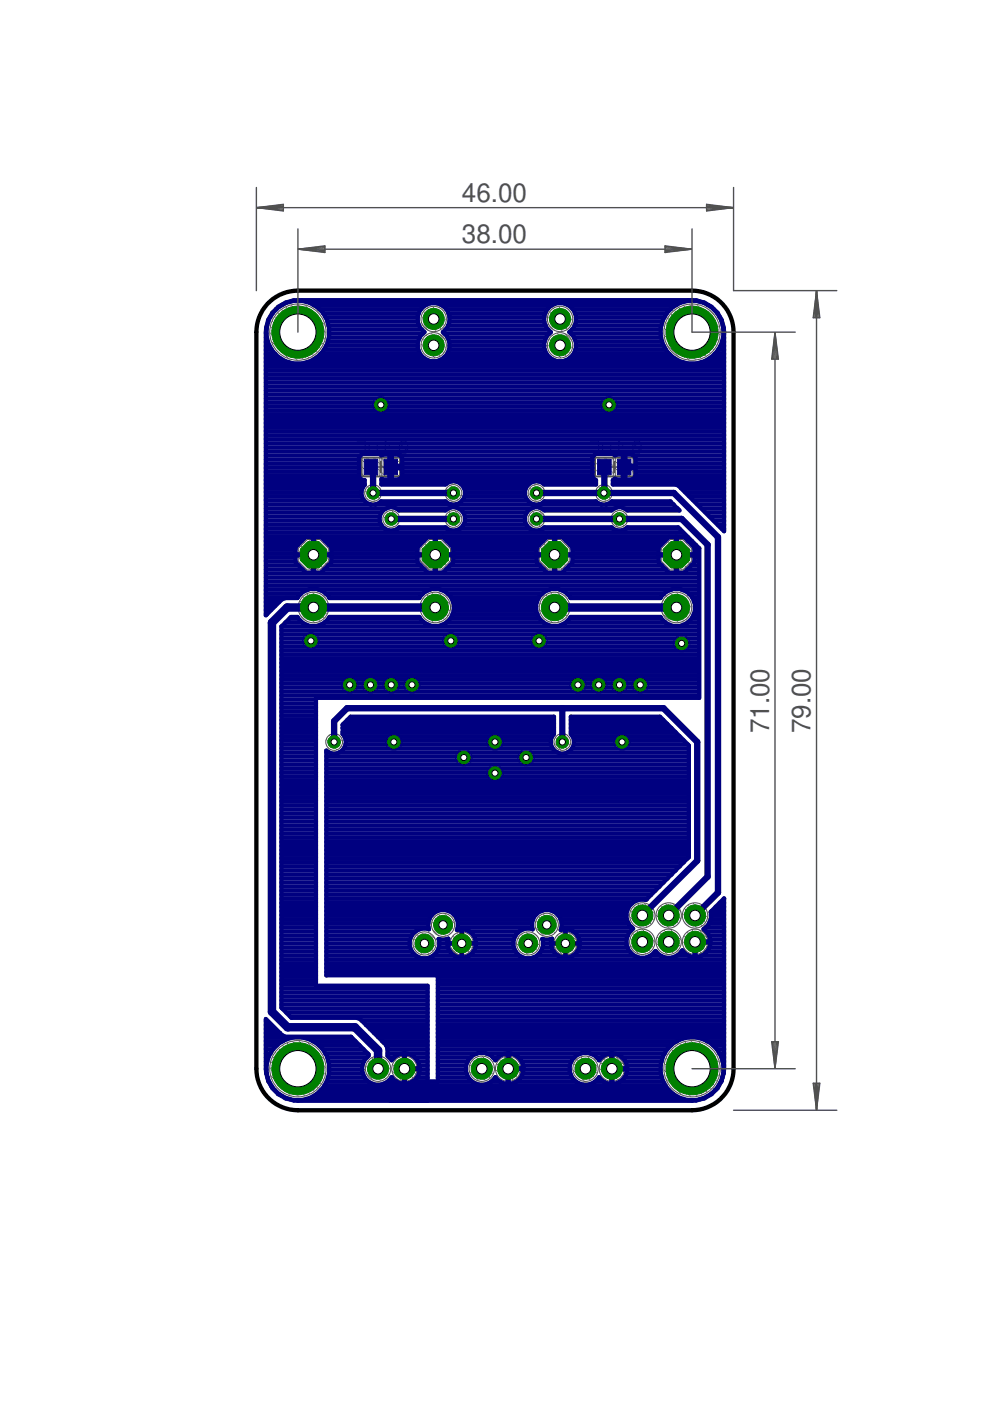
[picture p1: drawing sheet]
<svg xmlns="http://www.w3.org/2000/svg" width="210mm" height="297mm" viewBox="0 0 210 297" stroke-linecap="round" stroke-linejoin="round" font-family="sans-serif">
<defs><g id="words">
<g font-size="5.5" fill="#505050">
<text x="97.9" y="42.8">46.00</text>
<text x="97.9" y="51.6">38.00</text>
<text x="163.1" y="155.5" transform="rotate(-90 163.1 155.5)">71.00</text>
<text x="171.9" y="155.5" transform="rotate(-90 171.9 155.5)">79.00</text>
</g>
</g></defs>
<path d="M79.5 99h2.5M80.8 97.8v2.4M129 99h2.4M130.2 97.8v2.4" fill="none" stroke="#000" stroke-width=".21"/>
<g fill="none" stroke="#505050" stroke-width=".23">
<path d="M75.7 93.5h1.7v2.6M76.6 94.8h.8M78.3 94.4v1.7h1.3l.4-.4v-1.3M80.9 96.1h1.7M82.6 94.4l-.9-.9v2.6M83.4 95.7h.5v.4h-.5zM84.7 94l.4-.5h.9l.4 .5v1.7M84.7 94v1.7l.4 .4h.9l.4-.4M84.7 94l1.7 1.7M125.2 93.5h1.7v2.6M126 94.8h.9M127.8 94.4v1.7h1.3l.4-.4v-1.3"/>
<path d="M130.3 96.1h1.8M132.1 94.4l-.9-.9v2.6M132.9 95.7h.4v.4h-.4zM134.2 94l.4-.5h.9l.4 .5v1.7M134.2 94v1.7l.4 .4h.9l.4-.4M134.2 94l1.7 1.7"/>
</g>
<path d="M76.6 97.1h8.3v3.9h-8.3zM80.8 97.9v2.2M126 97.1h8.4v3.9h-8.4zM130.2 97.9v2.2" fill="none" stroke="#505050" stroke-width=".3"/>
<g fill="#505050" stroke="#505050" stroke-width=".21">
<circle cx="90" cy="200" r="2.46"/>
<circle cx="93.9" cy="196.1" r="2.46"/>
<circle cx="97.9" cy="200" r="2.46"/>
<circle cx="112" cy="200" r="2.46"/>
<circle cx="115.9" cy="196.1" r="2.46"/>
<circle cx="119.9" cy="200" r="2.46"/>
<circle cx="102.2" cy="226.6" r="2.69"/>
<circle cx="107.7" cy="226.6" r="2.69"/>
<circle cx="124.1" cy="226.6" r="2.69"/>
<circle cx="129.7" cy="226.6" r="2.69"/>
<circle cx="91.9" cy="73.2" r="2.69"/>
<circle cx="91.9" cy="67.6" r="2.69"/>
<circle cx="118.7" cy="73.2" r="2.69"/>
<circle cx="118.7" cy="67.6" r="2.69"/>
<circle cx="147.4" cy="194.1" r="2.69"/>
<circle cx="141.8" cy="194.1" r="2.69"/>
<circle cx="136.2" cy="194.1" r="2.69"/>
<circle cx="147.4" cy="199.7" r="2.69"/>
<circle cx="141.8" cy="199.7" r="2.69"/>
<circle cx="136.2" cy="199.7" r="2.69"/>
<circle cx="80.2" cy="226.6" r="2.69"/>
<circle cx="85.7" cy="226.6" r="2.69"/>
<circle cx="63.2" cy="70.4" r="6"/>
<circle cx="146.7" cy="70.4" r="6"/>
<circle cx="146.7" cy="226.6" r="6"/>
<circle cx="63.2" cy="226.6" r="6"/>
<circle cx="117.6" cy="128.8" r="3.2"/>
<circle cx="143.4" cy="128.8" r="3.2"/>
<circle cx="66.5" cy="128.8" r="3.2"/>
<circle cx="92.3" cy="128.8" r="3.2"/>
<circle cx="70.8" cy="157.3" r="1.78"/>
<circle cx="119.2" cy="157.3" r="1.78"/>
<circle cx="131.3" cy="110" r="1.78"/>
<circle cx="113.7" cy="110" r="1.78"/>
<circle cx="96.1" cy="110" r="1.78"/>
<circle cx="83" cy="110" r="1.78"/>
<circle cx="80.8" cy="85.8" r="1.78"/>
<circle cx="129.1" cy="85.8" r="1.78"/>
<circle cx="74.1" cy="145.2" r="1.78"/>
<circle cx="78.5" cy="145.2" r="1.78"/>
<circle cx="83" cy="145.2" r="1.78"/>
<circle cx="87.4" cy="145.2" r="1.78"/>
<circle cx="126.9" cy="145.2" r="1.78"/>
<circle cx="131.3" cy="145.2" r="1.78"/>
<circle cx="135.7" cy="145.2" r="1.78"/>
<circle cx="122.5" cy="145.2" r="1.78"/>
<circle cx="83.5" cy="157.3" r="1.78"/>
<circle cx="131.9" cy="157.3" r="1.78"/>
<circle cx="104.9" cy="157.3" r="1.78"/>
<circle cx="65.9" cy="135.9" r="1.78"/>
<circle cx="95.6" cy="135.9" r="1.78"/>
<circle cx="114.3" cy="135.9" r="1.78"/>
<circle cx="144.5" cy="136.4" r="1.78"/>
<circle cx="98.3" cy="160.6" r="1.78"/>
<circle cx="111.5" cy="160.6" r="1.78"/>
<circle cx="104.9" cy="163.9" r="1.78"/>
<circle cx="96.1" cy="104.5" r="1.78"/>
<circle cx="113.7" cy="104.5" r="1.78"/>
<circle cx="128" cy="104.5" r="1.78"/>
<circle cx="79.1" cy="104.5" r="1.78"/>
</g>
<g fill="#505050" stroke="#505050" stroke-width=".21">
<path d="M81 96.9h3.7v4.2h-3.7z"/>
<path d="M76.8 96.9h3.7v4.2h-3.7z"/>
<path d="M130.5 96.9h3.7v4.2h-3.7z"/>
<path d="M126.3 96.9h3.7v4.2h-3.7z"/>
<circle cx="117.6" cy="117.6" r="3.5"/>
<circle cx="143.4" cy="117.6" r="3.5"/>
<circle cx="66.5" cy="117.6" r="3.5"/>
<circle cx="92.3" cy="117.6" r="3.5"/>
</g>
<g fill="#000080" stroke="#000080" stroke-width=".21">
<path d="M81.4 97.4h2.9v3.3h-2.9z"/>
<path d="M77.2 97.4h2.9v3.3h-2.9z"/>
<path d="M130.9 97.4h2.9v3.3h-2.9z"/>
<path d="M126.7 97.4h2.9v3.3h-2.9z"/>
</g>
<path d="M92.3 128.8h-31.4l-3.2 3.2v82.5l3.3 3.3h14.2l5 4.9v3.9M117.6 128.8h25.8" fill="none" stroke="#000080" stroke-width="1.8"/>
<path d="M78.7 99l.4 .5v5h17M128.1 99l-.1 5.5M83 110h13.1M113.7 110h30.8l5.5 5.5v70.4l-8.2 8.2M113.7 104.5h29.2l9.3 9.4v75.4l-4.8 4.8M70.8 157.3v-4.4l2.8-2.7h67.1l7.1 7.1v25.2l-11.6 11.6M119.2 150.2v7.1" fill="none" stroke="#000080" stroke-width="1.4"/>
<g fill="none" stroke="#000080" stroke-width=".91">
<path d="M56.4 79.4h97.1M56.4 78.5h97.1M56.4 77.6h97.1M56.4 76.8h4.7M56.4 75.9h3M56.4 75h2M56.4 74.2h1.2M56.4 73.3h.7M56.4 72.5h.4M56.4 71.6h.2M56.4 70.7h.1M56.4 69.8h.1"/>
<path d="M56.4 69.5v61l3.3-3.4 .8-.3M56.4 69.5h.1M56.4 69.5a6.8 6.8 0 0 1 6.8-5.9h83.5a6.8 6.8 0 0 1 6.8 6.8v42.2l-9.6-9.6-.7-.3h-13.3v-.9h23.6M56.6 69h.1M56.8 68.1h.1M57.2 67.3h.1M57.7 66.4h.1M58.5 65.6h.1M59.6 64.7h.2M61.8 63.8h.3M64.2 63.8h81.5M65.2 76.8h79.5"/>
<path d="M66.5 64.7h23.8M67 75.9h22.9M67.7 65.6h21.6M67.9 75h21.2M68.5 66.4h20.3M68.7 74.2h20M69 67.3h19.6M69.2 73.3h19.4M69.4 68.1h19.2M69.5 72.5h19.1M69.6 69h19.3M69.7 71.6h19.3"/>
<path d="M69.8 70.7h19.9M69.8 69.8h19.6M89.1 65.7a3.4 3.4 0 0 1 5.2-.5 3.4 3.4 0 0 1-.4 5.2 3.4 3.4 0 0 1 .6 5.1 3.4 3.4 0 0 1-5.1 0 3.4 3.4 0 0 1 .6-5.1 3.4 3.4 0 0 1-.9-4.7zM93.6 64.7h23.5M94 75.9h22.7M94.2 70.7h22.3M94.4 69.8h21.8M94.6 65.6h21.5M94.8 75h21.1M94.9 71.6h20.9M95 69h20.7M95.1 66.4h20.5"/>
<path d="M95.2 74.2h20.3M95.2 72.5h20.2M95.3 73.3h20.1M95.3 68.1h20.1M95.3 67.3h20.1M115.9 65.7a3.4 3.4 0 0 1 5.2-.5 3.4 3.4 0 0 1-.4 5.2 3.4 3.4 0 0 1 .6 5.1 3.4 3.4 0 0 1-5.1 0 3.4 3.4 0 0 1 .6-5.1 3.4 3.4 0 0 1-.9-4.7zM120.4 64.7h23M120.8 75.9h22.1M121 70.7h19.1M121.3 69.8h18.8M121.4 65.6h20.8M121.6 75h20.3"/>
<path d="M121.7 71.6h18.5M121.8 69h18.4M121.9 66.4h19.5M122 74.2h19.2M122.1 72.5h18.3M122.1 73.3h18.6M122.1 68.1h18.4M122.1 67.3h18.8M147.8 63.8h.3M148.8 76.8h4.7M150.1 64.7h.1M150.5 75.9h3"/>
<path d="M151.3 65.6h.1M151.5 75h2M152.1 66.4h.1M152.2 74.2h1.3M152.6 67.3h.1M152.7 73.3h.8M153 68.1h.1M153.1 72.5h.4M153.2 69h.1M153.3 71.6h.2M153.4 70.7h.1M153.4 69.8h.1"/>
<path d="M56.4 99.2h19.7M56.4 98.3h19.7M56.4 97.5h19.7M56.4 96.6h20M56.4 95.7h97.1M56.4 94.9h97.1M56.4 94h97.1M56.4 93.1h97.1M56.4 92.3h97.1M56.4 91.4h97.1M56.4 90.6h97.1M56.4 89.7h97.1"/>
<path d="M56.4 88.8h97.1M56.4 88h97.1M56.4 87.1h97.1M56.4 86.2h97.1M56.4 85.4h97.1M56.4 84.5h97.1M56.4 83.7h97.1M56.4 82.8h97.1M56.4 81.9h97.1M56.4 81.1h97.1M56.4 80.2h97.1M82.6 98.3h.5"/>
<path d="M82.6 97.5h.5M82.6 96.6h.5M83.1 99.2h42.5M84.9 96.6h41M85.3 98.3h40.3M85.3 97.5h40.3M132.1 98.3h.5M132.1 97.5h.5M132.1 96.6h.5M132.6 99.2h20.9M134.4 96.6l-.5-.2h-1.3v5.3h1.3l.7-.4 .2-.5v-1.5h-2.7v2.4h-1.3l-.5-.2-.3 .3M134.4 96.6l.4 .6v1.5h-2.7v-2.3h-1.3l-.5 .1-.3-.3h-3.7l-.7 .7v4.2l.7 .7"/>
<path d="M134.4 96.6h19.1M134.8 98.3h18.7M134.8 97.5h18.7M56.4 101.8h20.9v1a2.44 2.44 0 0 0 0 3.5 2.44 2.44 0 0 0 3.5 0h13.7a2.47 2.47 0 0 0 3.4-.1 2.47 2.47 0 0 0 0-3.4 2.47 2.47 0 0 0-3.4-.1h-13.6v-1.2l.4 .2h1.3v-2.4h2.7v1.5l-.2 .5-.7 .4h-1.3v-5.3h1.3l.5 .2 .3 .4 .1 1.7h-2.7v-2.3h-1.3l-.5 .1-.2-.3h-3.8l-.7 .7v4.2l.7 .7M56.4 113.8h89.4M56.4 119.9h6.9M56.4 119h6.3M56.4 118.1h6.3M56.4 117.3h6.3M56.4 116.4h6.3M56.4 115.5h6.8M56.4 114.7h7.6"/>
<path d="M56.4 113h88.5M56.4 112.1h25.2M56.4 111.3h24.4M56.4 110.4h24.1M56.4 109.5h24.1M56.4 108.6h24.5M56.4 107.8h25.5M56.4 106.9h22.1M56.4 106.1h20.8M56.4 105.2h20.3M56.4 104.4h20.2M56.4 103.5h20.5"/>
<path d="M56.4 102.6h20.9M56.4 100.9h19.7M56.4 100h19.7M64.9 113.8l-2.2 2.3v1.4h7.6v-1.4l-2.3-2.3M66.3 113.8v7.6h-1.4l-2.2-2.2v-1.4h7.6v1.4l-2.3 2.2h-1.4v-7.6M66.3 119.9h.3M66.3 119h.3M66.3 118.1h.3M66.3 117.3h.3M66.3 116.4h.3M66.3 115.5h.3M66.3 114.7h.3"/>
<path d="M68.9 114.7h21M69.6 119.9h19.6M69.7 115.5h19.3M70.3 119h18.2M70.3 118.1h18.2M70.3 117.3h18.2M70.3 116.4h18.2M79.7 106.9h15.9M80.9 101.8h45.5v.9h-11a2.47 2.47 0 0 0-3.4 .1 2.47 2.47 0 0 0 0 3.4 2.47 2.47 0 0 0 3.4 .1h11a2.28 2.28 0 0 0 3.3 0h12.4l2 1.9h-11.1a2.33 2.33 0 0 0-3.3 0h-14.3a2.48 2.48 0 0 0-3.6 .3 2.48 2.48 0 0 0 .6 3.6M80.9 102.6h13.7M81.6 112.1a2.48 2.48 0 0 1-.6-3.6 2.48 2.48 0 0 1 3.6-.3h9.9a2.49 2.49 0 0 1 3.3 0 2.49 2.49 0 0 1 .3 3.4 2.49 2.49 0 0 1-3.3 .5M81.6 112.1l.9 .4h.9l.9-.4"/>
<path d="M82.6 100.9h.5M82.6 100h.5M84 107.8h11.1M84.3 112.1h10.5M84.3 112.1l.3-.3h9.9l.3 .3M85.2 100.9h40.4M85.3 100h40.3M90.7 113.8l-2.2 2.3v1.4h7.6v-1.4l-2.2-2.3M92.2 113.8v7.6h-1.5l-2.2-2.2v-1.4h7.6v1.4l-2.2 2.2h-1.5v-7.6M92.2 119.9h.2M92.2 119h.2M92.2 118.1h.2"/>
<path d="M92.2 117.3h.2M92.2 116.4h.2M92.2 115.5h.2M92.2 114.7h.2M94.7 114.7h20.4M95.4 119.9h19M95.6 115.5h18.7M96.1 119h17.7M96.1 118.1h17.7M96.1 117.3h17.7M96.1 116.4h17.7M96.7 106.9h16.5"/>
<path d="M97.2 107.8h15.5M97.5 112.1h14.9M97.7 102.6h14.5M98 106.1h13.8M98.2 108.6h13.5M98.3 111.3h13.3M98.4 103.5h13.1M98.5 105.2h12.9M98.6 110.4h12.7M98.6 109.5h12.7M98.6 104.4h12.7M112.4 112.1l.9 .4h.9l.9-.4"/>
<path d="M114.3 106.9h13.2M114.8 107.8h15.5M115.1 112.1h14.9M115.1 112.1l.3-.3h14.3a2.33 2.33 0 0 0 3.3 0h10.8l4.5 4.4v31.8h-81.3v61h23.7v24.4M115.3 102.6h11.1M116 113.8l-2.2 2.3v1.4h7.6v-1.4l-2.2-2.3M117.5 113.8v7.6h-1.5l-2.2-2.2v-1.4h7.6v1.4l-2.2 2.2h-1.5v-7.6M117.5 119.9h.2M117.5 119h.2M117.5 118.1h.2M117.5 117.3h.2M117.5 116.4h.2"/>
<path d="M117.5 115.5h.2M117.5 114.7h.2M120 114.7h21M120.7 119.9h19.6M120.9 115.5h19.2M121.4 119h18.2M121.4 118.1h18.2M121.4 117.3h18.2M121.4 116.4h18.2M128.6 106.9h14.2M129.9 102.6h23.6M132.1 100.9h.5"/>
<path d="M132.1 100h.5M132.4 107.8h11.2M132.7 112.1h11.4M134.7 100.9h18.8M134.8 100h18.7M141.9 113.8l-2.3 2.3v1.4h7.6v-1.4l-2.2-2.3M143.3 113.8v7.6h-1.4l-2.3-2.2v-1.4h7.6v1.4l-2.2 2.2h-1.4v-7.6M143.3 119.9h.3M143.3 119h.3M143.3 118.1h.3M143.3 117.3h.3M143.3 116.4h.3"/>
<path d="M143.3 115.5h.3M143.3 114.7h.3M144.4 103.5h9.1M145.2 104.4h8.3M145.9 114.7h.8M146.1 105.2h7.4M146.6 119.9h1.7M146.7 115.5h.8M147 106.1h6.5M147.2 119h1.1M147.2 118.1h1.1M147.2 117.3h1.1"/>
<path d="M147.2 116.4h1.1M147.8 106.9h5.7M148.7 107.8h4.8M149.5 108.6h4M150.4 109.5h3.1M151.3 110.4h2.2M152.1 111.3h1.4M153 112.1h.5M56.4 126.8h6.7a3.9 3.9 0 0 1 6.7 0h19.1a4 4 0 0 1 6-1 4 4 0 0 1 0 6 4 4 0 0 1-6-1h-19.1a3.9 3.9 0 0 1-6.7 0h-1.4l-2 2v80.9l2.1 2.1h13.8l.8 .3 5.5 5.5 .3 .7v1.6l.8 .9 .3-.3a3.1 3.1 0 0 1 2.3-1.1v3.1h3.4a3.2 3.2 0 0 0-3.1-3.1v6.4h.6l.9-.4M56.4 130.2h.2M56.4 129.3h1.1M56.4 128.5h1.9"/>
<path d="M56.4 127.6h2.8M56.4 125.9h7.4M56.4 125h8.9M56.4 124.2h91.9M56.4 123.3h91.9M56.4 122.4h91.9M56.4 121.6h91.9M56.4 120.7h7.8M59.7 139.7h88.6M59.7 138.8h88.6M59.7 138h88.6M59.7 137.1h88.6"/>
<path d="M59.7 136.2h88.6M59.7 135.4h88.6M59.7 134.5h88.6M59.7 133.7h88.6M59.7 132.8h88.6M60.6 131.9h3.5M61.4 131.1h1.8M66.3 120.7h.3M67.6 125h23.6M68.7 120.7h21.3M68.9 131.9h21M69.1 125.9h20.6"/>
<path d="M69.7 131.1h19.3M92.2 120.7h.2M93.4 125h23.1M94.6 120.7h20.7M94.7 131.9h20.5M94.9 125.9h20.1M95.5 131.1h18.8M95.7 126.8h18.5M95.9 130.2h18M96 127.6h17.8M96.2 129.3h17.5M96.2 128.5h17.5"/>
<path d="M117.5 120.7h.2M118.7 125h23.6M119.9 120.7h21.3M120 131.9h21M120.2 125.9h20.6M120.8 131.1h19.4M121 126.8h19a4 4 0 0 1 6-1 4 4 0 0 1 0 6 4 4 0 0 1-6-1h-19a4 4 0 0 1-6 1 4 4 0 0 1 0-6 4 4 0 0 1 6 1M143.3 120.7h.3M144.6 125h3.7M145.7 120.7h2.6M145.8 131.9h2.5M146.1 125.9h2.2"/>
<path d="M146.7 131.1h1.6M146.8 126.8h1.5M147.1 130.2h1.2M147.2 127.6h1.1M147.3 129.3h1M147.3 128.5h1M59.7 159.5h7.3M59.7 158.7h7.3M59.7 157.8h7.3M59.7 156.9h7.3M59.7 156.1h7.3M59.7 155.2h7.3"/>
<path d="M59.7 154.3h7.3M59.7 153.5h7.3M59.7 152.6h7.3M59.7 151.8h7.3M59.7 150.9h7.3M59.7 150.1h7.3M59.7 149.2h7.3M59.7 148.3h7.3M59.7 147.4h88.6M59.7 146.6h88.6M59.7 145.7h88.6M59.7 144.9h88.6"/>
<path d="M59.7 144h88.6M59.7 143.2h88.6M59.7 142.3h88.6M59.7 141.4h88.6M59.7 140.5h88.6M69.2 159.5h.6M71.9 159.5h46.3M72.6 155.2h44.9M72.6 154.3h44.9M72.8 153.5h44.7M72.9 158.7h44.3M73 156.1h44.1"/>
<path d="M73.3 157.8v-1l-.4-.9-.3-.3v-2l1.7-1.6h43.2v3.6l-.3 .3-.4 .9v1M73.3 157.8h43.5M73.3 156.9h43.5M73.3 157.8a2.46 2.46 0 0 1-4.1 1.3v47.7h23.6v22.5M73.7 152.6h43.8M116.8 157.8a2.49 2.49 0 0 0 2.4 2 2.49 2.49 0 0 0 2.5-2M120.3 159.5h25.7M121 155.2h22.2M121 154.3h21.3M121 153.5h20.5M121 152.6h19.6M121.3 158.7h24.7"/>
<path d="M121.4 156.1h22.7M121.7 157.8v-1l-.4-.9-.3-.3v-3.6h18.9l6.1 6.1v23.6l-9 9.1a3.4 3.4 0 0 0-3.9 1.9 3.4 3.4 0 0 0 1.1 4.2 3.4 3.4 0 0 0-.4 5.2 3.4 3.4 0 0 0 5.2-.5 3.4 3.4 0 0 0 5.7-.1l1 1 .9 .4h.7v-3.1h3.3a3.2 3.2 0 0 1-3.1 3.1v-3.3h3.1l-.1-.7-.4-.9-.9-1a3.3 3.3 0 0 0 1.5-3.7l2.8-2.8v36.1a6.8 6.8 0 0 1-6.8 6.8h-83.5a6.8 6.8 0 0 1-6.8-6.8v-10.6l3.4 3.5 .8 .3h13.8l3.7 3.7v.4l-.8 .8-.5 1.2M121.7 157.8h24.1M121.7 156.9h23.2M59.7 179.3h7.3M59.7 178.5h7.3M59.7 177.6h7.3M59.7 176.8h7.3M59.7 175.9h7.3M59.7 175h7.3M59.7 174.2h7.3M59.7 173.3h7.3"/>
<path d="M59.7 172.5h7.3M59.7 171.6h7.3M59.7 170.7h7.3M59.7 169.9h7.3M59.7 169h7.3M59.7 168.1h7.3M59.7 167.3h7.3M59.7 166.4h7.3M59.7 165.6h7.3M59.7 164.7h7.3M59.7 163.8h7.3M59.7 163h7.3"/>
<path d="M59.7 162.1h7.3M59.7 161.2h7.3M59.7 160.4h7.3M69.2 179.3h76.8M69.2 178.5h76.8M69.2 177.6h76.8M69.2 176.8h76.8M69.2 175.9h76.8M69.2 175h76.8M69.2 174.2h76.8M69.2 173.3h76.8M69.2 172.5h76.8"/>
<path d="M69.2 171.6h76.8M69.2 170.7h76.8M69.2 169.9h76.8M69.2 169h76.8M69.2 168.1h76.8M69.2 167.3h76.8M69.2 166.4h76.8M69.2 165.6h76.8M69.2 164.7h76.8M69.2 163.8h76.8M69.2 163h76.8M69.2 162.1h76.8"/>
<path d="M69.2 161.2h76.8M69.2 160.4h76.8M59.7 199.2h7.3M59.7 198.3h7.3M59.7 197.5h7.3M59.7 196.6h7.3M59.7 195.7h7.3M59.7 194.9h7.3M59.7 194h7.3M59.7 193.1h7.3M59.7 192.3h7.3M59.7 191.4h7.3"/>
<path d="M59.7 190.6h7.3M59.7 189.7h7.3M59.7 188.8h7.3M59.7 188h7.3M59.7 187.1h7.3M59.7 186.2h7.3M59.7 185.4h7.3M59.7 184.5h7.3M59.7 183.7h7.3M59.7 182.8h7.3M59.7 181.9h7.3M59.7 181.1h7.3"/>
<path d="M59.7 180.2h7.3M69.2 199.2h17.8M69.2 198.3h18.1M69.2 197.5h18.9M69.2 196.6h21.6M69.2 195.7h21.6M69.2 194.9h21.9M69.2 194h22.4M69.2 193.1h23.6M69.2 192.3h64.1M69.2 191.4h64.9M69.2 190.6h68"/>
<path d="M69.2 189.7h68.9M69.2 188.8h69.7M69.2 188h70.6M69.2 187.1h71.5M69.2 186.2h72.3M69.2 185.4h73.2M69.2 184.5h74.1M69.2 183.7h74.9M69.2 182.8h75.8M69.2 181.9h76.6M69.2 181.1h76.8M69.2 180.2h76.8"/>
<path d="M93 199.2h.3M95 193.1h19.8M96.3 194h17.3M96.8 194.9h16.3M97.1 196.6h15.7M97.1 195.7h15.7M97.9 199.2h.1M97.9 198.3h.1M97.9 197.5h.1M97.9 197v6.1M99.5 197.4l-1.4-.4-1.2 .2a3.2 3.2 0 0 0-2.9-4.3 3.2 3.2 0 0 0-3 4.1 3.2 3.2 0 0 0-4.2 2.7 3.2 3.2 0 0 0 3.5 3.5 3.2 3.2 0 0 0 2.7-4.1l.3 .1h1.7M99.5 197.4a3 3 0 0 1 1.1 4 3 3 0 0 1-3.9 1.4 3 3 0 0 1-1.6-3.8l-.5 .2"/>
<path d="M99.5 197.5h10.6M100.4 198.3h8.9M100.8 199.2h8.2M109.3 198.2a3 3 0 0 1 3.6-1.2 3.2 3.2 0 0 1 3.1-4.1 3.2 3.2 0 0 1 2.9 4.3 3 3 0 0 1 4 2.5 3 3 0 0 1-3.4 3.3 3 3 0 0 1-2.4-4l-.5 .2-1.6-.1a3.2 3.2 0 0 1-3.5 4.1 3.2 3.2 0 0 1-2.2-5zM115 199.2h.3M116.6 199.2h.4M117.1 193.1h15.9M118.3 194h14.5M118.8 194.9h14.1M119.1 196.6h14.8M119.1 195.7h14.1M119.9 199.2h.1"/>
<path d="M119.9 198.3h.1M119.9 197.5h.1M119.9 197v6.1M121.5 197.5h12.2M122.4 198.3h10.7M122.8 199.2h10M149.6 196.6h3.9M149.7 197.5h3.8M150.3 198.3h3.2M150.3 195.7h3.2M150.6 199.2h2.9M150.7 194.9h2.8"/>
<path d="M150.7 194h2.8M150.9 193.1h2.6M151.7 192.3h1.8M152.6 191.4h.9M153.4 190.6h.1M56.4 219.9h18.1M56.4 219h2.9M56.4 218.1h2.1M56.4 217.3h1.2M56.4 216.4h.3M59.7 213h31M59.7 212.1h31"/>
<path d="M59.7 211.3h31M59.7 210.4h31M59.7 209.5h31M59.7 208.7h7.3M59.7 207.8h7.3M59.7 206.9h7.3M59.7 206.1h7.3M59.7 205.2h7.3M59.7 204.4h7.3M59.7 203.5h7.3M59.7 202.6h7.3M59.7 201.8h7.3"/>
<path d="M59.7 200.9h7.3M59.7 200h7.3M59.8 213.8h30.9M60.7 214.7h30M61.6 215.6h29.1M69.2 206.1h84.3M69.2 205.2h84.3M69.2 204.4h84.3M69.2 203.5h84.3M69.2 202.6h19M69.2 201.8h18.1M69.2 200.9h17.8"/>
<path d="M69.2 200h17.7M76.7 216.4h14M77.6 217.3h13.1M78.4 218.1h12.3M79.3 219h11.4M80.2 219.9h10.5M91.8 202.6h4.6M92.7 201.8h2.7M92.8 219.9h60.7M92.8 219h60.7M92.8 218.1h60.7M92.8 217.3h60.7"/>
<path d="M92.8 216.4h60.7M92.8 215.6h60.7M92.8 214.7h60.7M92.8 213.8h60.7M92.8 213h60.7M92.8 212.1h60.7M92.8 211.3h60.7M92.8 210.4h60.7M92.8 209.5h60.7M92.8 208.7h60.7M92.8 207.8h60.7M92.8 206.9h60.7"/>
<path d="M93 200.9h2M93.1 200h15.8M97.9 202.6h.1M97.9 201.8h.1M97.9 200.9h.1M99.4 202.6h10.8M100.4 201.8h8.9M100.8 200.9h8.2M113.8 202.6h4.6M114.7 201.8h2.7M115 200.9h2M115.1 200h17.7"/>
<path d="M119.9 202.6h.1M119.9 201.8h.1M119.9 200.9h.1M121.4 202.6h13.1M122.4 201.8h11.1M122.8 200.9h10.3M137.9 202.6h2.2M138.9 201.8h.2M143.4 202.6h2.6M144.4 201.8h.5M147.3 202.6h.2M147.3 201.8h.2"/>
<path d="M147.3 200.9h.2M147.3 200h.2M148.7 202.6h4.8M149.9 201.8h3.6M150.4 200.9h3.1M150.6 200h2.9M56.4 225.9h.1M56.4 225h.3M56.4 224.2h.5M56.4 223.3h1M56.4 222.5h1.5M56.4 221.6h2.4"/>
<path d="M56.4 220.7h3.6M56.4 226.8h.1M56.5 227.6h.1M56.7 228.5h.1M57 229.4h.1M57.5 230.2h.1M58.1 231.1h.2M59 231.9h.1M60.5 232.8h.2M65.6 232.8h78.7M66.3 220.7h9.1M67.2 231.9h75.5"/>
<path d="M67.5 221.6h8.7M68.1 231.1h73.7M68.4 222.5h8.7M68.7 230.2h72.5M68.9 223.3h9M69.2 229.4h9M69.4 224.2h8.4M69.5 228.5h7.8M69.6 225h7.6M69.7 227.6h7.3M69.8 226.8h7M69.8 225.9h7"/>
<path d="M76.8 225.9v1.4l.5 1.2M77.3 228.5a3.4 3.4 0 0 0 5.7 0M81 220.7h9.7M81.9 221.6h8.8M82.1 229.4h2M82.2 223.3h8.5M82.2 222.5h8.5M82.4 229.3l.4 4.1M82.5 224.2h1.1M83 228.5v-.1l1.1 1M83 228.5h.1M84.1 229.4l.9 .4h.6v-3.1h3.4v.1a3.2 3.2 0 0 1-1.6 2.6"/>
<path d="M85.6 229.3h.3M85.6 228.5h.3M85.6 227.6h.3M85.6 226.8h.3M85.6 225.9h.3M85.6 225h.3M85.6 224.2h.3M87.5 229.4h12.7M87.5 229.3l-.1 .1M87.9 224.2h2.8M88.4 228.5h2.3M88.6 225h2.1"/>
<path d="M88.8 227.6h1.9M88.9 225.9h1.8M89 226.8h1.7M92.8 228.5h6.5M92.8 227.6h6.2M92.8 226.8h6M92.8 225.9h6M92.8 225h6.4M92.8 224.2h7M92.8 223.3h8.5M92.8 222.5h48.7M92.8 221.6h49.5"/>
<path d="M92.8 220.7h50.8M98.8 225.9a3.4 3.4 0 0 1 2.7-2.7 3.4 3.4 0 0 1 3.5 1.6l.3-.3a3.1 3.1 0 0 1 2.3-1.1v3.1h3.4a3.2 3.2 0 0 0-3.2-3.1v6.4h.7l.9-.4M98.8 225.9v1.4l.5 1.2M99.3 228.5a3.4 3.4 0 0 0 5.7 0M103 223.3h20.3M104.1 229.4h1.9M104.5 224.2h1.1M105 228.5v-.1l.6 .7a3.2 3.2 0 0 0 2 .7v-3.1h3.4v.1a3.2 3.2 0 0 1-1.6 2.6M105 228.5h.1M107.6 229.4h.2M107.6 228.5h.2M107.6 227.6h.2"/>
<path d="M107.6 226.8h.2M107.6 225.9h.2M107.6 225h.2M107.6 224.2h.2M109.5 229.4h12.7M109.9 224.2h11.9M110.4 228.5h10.9M110.6 225h10.6M110.8 227.6h10.1M110.9 225.9h9.9M111 226.8h9.8M120.8 225.9a3.4 3.4 0 0 1 2.7-2.7 3.4 3.4 0 0 1 3.5 1.6l.3-.3a3.1 3.1 0 0 1 2.3-1.1v3.1h3.4a3.2 3.2 0 0 0-3.2-3.1v6.4a3.2 3.2 0 0 0 3.2-3.1h-3.4v3.1h-.1a3.3 3.3 0 0 1-2.5-1.4v.1"/>
<path d="M120.8 225.9v1.4l.5 1.2M121.3 228.5a3.4 3.4 0 0 0 5.7 0M125 223.3h15.9M126.1 229.4h1.9M126.5 224.2h1.1M127 228.5h.1M129.6 229.4h.2M129.6 228.5h.2M129.6 227.6h.2M129.6 226.8h.2M129.6 225.9h.2M129.6 225h.2"/>
<path d="M129.6 224.2h.2M131.4 229.4h9.3M131.9 224.2h8.6M132.4 228.5h8M132.6 225h7.7M132.8 227.6h7.3M132.9 225.9h7.2M133 226.8h7.1M149.2 232.8h.2M149.9 220.7h3.6M150.7 231.9h.2M151.1 221.6h2.4"/>
<path d="M151.6 231.1h.2M152 222.5h1.5M152.3 230.2h.1M152.5 223.3h1M152.8 229.4h.1M153 224.2h.5M153.1 228.5h.1M153.2 225h.3M153.3 227.6h.1M153.4 226.8h.1M153.4 225.9h.1"/>
<circle cx="63.2" cy="70.4" r="6.7"/>
<circle cx="146.7" cy="70.4" r="6.7"/>
<circle cx="63.1" cy="226.6" r="6.7"/>
<circle cx="146.7" cy="226.6" r="6.7"/>
</g>
<circle cx="90" cy="200" r="2.01" fill="#008000" stroke="#008000" stroke-width=".21"/>
<circle cx="90" cy="200" r=".89" fill="#fff" stroke="#000" stroke-width=".21"/>
<circle cx="93.9" cy="196.1" r="2.01" fill="#008000" stroke="#008000" stroke-width=".21"/>
<circle cx="93.9" cy="196.1" r=".89" fill="#fff" stroke="#000" stroke-width=".21"/>
<circle cx="97.9" cy="200" r="2.01" fill="#008000" stroke="#008000" stroke-width=".21"/>
<circle cx="97.9" cy="200" r=".89" fill="#fff" stroke="#000" stroke-width=".21"/>
<circle cx="112" cy="200" r="2.01" fill="#008000" stroke="#008000" stroke-width=".21"/>
<circle cx="112" cy="200" r=".89" fill="#fff" stroke="#000" stroke-width=".21"/>
<circle cx="115.9" cy="196.1" r="2.01" fill="#008000" stroke="#008000" stroke-width=".21"/>
<circle cx="115.9" cy="196.1" r=".89" fill="#fff" stroke="#000" stroke-width=".21"/>
<circle cx="119.9" cy="200" r="2.01" fill="#008000" stroke="#008000" stroke-width=".21"/>
<circle cx="119.9" cy="200" r=".89" fill="#fff" stroke="#000" stroke-width=".21"/>
<circle cx="102.2" cy="226.6" r="2.24" fill="#008000" stroke="#008000" stroke-width=".21"/>
<circle cx="102.2" cy="226.6" r="1.12" fill="#fff" stroke="#000" stroke-width=".21"/>
<circle cx="107.7" cy="226.6" r="2.24" fill="#008000" stroke="#008000" stroke-width=".21"/>
<circle cx="107.7" cy="226.6" r="1.12" fill="#fff" stroke="#000" stroke-width=".21"/>
<circle cx="124.1" cy="226.6" r="2.24" fill="#008000" stroke="#008000" stroke-width=".21"/>
<circle cx="124.1" cy="226.6" r="1.12" fill="#fff" stroke="#000" stroke-width=".21"/>
<circle cx="129.7" cy="226.6" r="2.24" fill="#008000" stroke="#008000" stroke-width=".21"/>
<circle cx="129.7" cy="226.6" r="1.12" fill="#fff" stroke="#000" stroke-width=".21"/>
<circle cx="91.9" cy="73.2" r="2.24" fill="#008000" stroke="#008000" stroke-width=".21"/>
<circle cx="91.9" cy="73.2" r="1.12" fill="#fff" stroke="#000" stroke-width=".21"/>
<circle cx="91.9" cy="67.6" r="2.24" fill="#008000" stroke="#008000" stroke-width=".21"/>
<circle cx="91.9" cy="67.6" r="1.12" fill="#fff" stroke="#000" stroke-width=".21"/>
<circle cx="118.7" cy="73.2" r="2.24" fill="#008000" stroke="#008000" stroke-width=".21"/>
<circle cx="118.7" cy="73.2" r="1.12" fill="#fff" stroke="#000" stroke-width=".21"/>
<circle cx="118.7" cy="67.6" r="2.24" fill="#008000" stroke="#008000" stroke-width=".21"/>
<circle cx="118.7" cy="67.6" r="1.12" fill="#fff" stroke="#000" stroke-width=".21"/>
<circle cx="147.4" cy="194.1" r="2.24" fill="#008000" stroke="#008000" stroke-width=".21"/>
<circle cx="147.4" cy="194.1" r="1.12" fill="#fff" stroke="#000" stroke-width=".21"/>
<circle cx="141.8" cy="194.1" r="2.24" fill="#008000" stroke="#008000" stroke-width=".21"/>
<circle cx="141.8" cy="194.1" r="1.12" fill="#fff" stroke="#000" stroke-width=".21"/>
<circle cx="136.2" cy="194.1" r="2.24" fill="#008000" stroke="#008000" stroke-width=".21"/>
<circle cx="136.2" cy="194.1" r="1.12" fill="#fff" stroke="#000" stroke-width=".21"/>
<circle cx="147.4" cy="199.7" r="2.24" fill="#008000" stroke="#008000" stroke-width=".21"/>
<circle cx="147.4" cy="199.7" r="1.12" fill="#fff" stroke="#000" stroke-width=".21"/>
<circle cx="141.8" cy="199.7" r="2.24" fill="#008000" stroke="#008000" stroke-width=".21"/>
<circle cx="141.8" cy="199.7" r="1.12" fill="#fff" stroke="#000" stroke-width=".21"/>
<circle cx="136.2" cy="199.7" r="2.24" fill="#008000" stroke="#008000" stroke-width=".21"/>
<circle cx="136.2" cy="199.7" r="1.12" fill="#fff" stroke="#000" stroke-width=".21"/>
<circle cx="80.2" cy="226.6" r="2.24" fill="#008000" stroke="#008000" stroke-width=".21"/>
<circle cx="80.2" cy="226.6" r="1.12" fill="#fff" stroke="#000" stroke-width=".21"/>
<circle cx="85.7" cy="226.6" r="2.24" fill="#008000" stroke="#008000" stroke-width=".21"/>
<circle cx="85.7" cy="226.6" r="1.12" fill="#fff" stroke="#000" stroke-width=".21"/>
<circle cx="63.2" cy="70.4" r="5.5" fill="#008000" stroke="#008000" stroke-width=".21"/>
<circle cx="63.2" cy="70.4" r="3.9" fill="#fff" stroke="#000" stroke-width=".21"/>
<circle cx="146.7" cy="70.4" r="5.5" fill="#008000" stroke="#008000" stroke-width=".21"/>
<circle cx="146.7" cy="70.4" r="3.9" fill="#fff" stroke="#000" stroke-width=".21"/>
<circle cx="146.7" cy="226.6" r="5.5" fill="#008000" stroke="#008000" stroke-width=".21"/>
<circle cx="146.7" cy="226.6" r="3.9" fill="#fff" stroke="#000" stroke-width=".21"/>
<circle cx="63.2" cy="226.6" r="5.5" fill="#008000" stroke="#008000" stroke-width=".21"/>
<circle cx="63.2" cy="226.6" r="3.9" fill="#fff" stroke="#000" stroke-width=".21"/>
<circle cx="117.6" cy="128.8" r="2.79" fill="#008000" stroke="#008000" stroke-width=".21"/>
<circle cx="117.6" cy="128.8" r="1.12" fill="#fff" stroke="#000" stroke-width=".21"/>
<circle cx="117.6" cy="117.6" r="3" fill="#008000" stroke="#008000" stroke-width=".21"/>
<circle cx="117.6" cy="117.6" r="1.12" fill="#fff" stroke="#000" stroke-width=".21"/>
<circle cx="143.4" cy="128.8" r="2.79" fill="#008000" stroke="#008000" stroke-width=".21"/>
<circle cx="143.4" cy="128.8" r="1.12" fill="#fff" stroke="#000" stroke-width=".21"/>
<circle cx="143.4" cy="117.6" r="3" fill="#008000" stroke="#008000" stroke-width=".21"/>
<circle cx="143.4" cy="117.6" r="1.12" fill="#fff" stroke="#000" stroke-width=".21"/>
<circle cx="66.5" cy="128.8" r="2.79" fill="#008000" stroke="#008000" stroke-width=".21"/>
<circle cx="66.5" cy="128.8" r="1.12" fill="#fff" stroke="#000" stroke-width=".21"/>
<circle cx="66.5" cy="117.6" r="3" fill="#008000" stroke="#008000" stroke-width=".21"/>
<circle cx="66.5" cy="117.6" r="1.12" fill="#fff" stroke="#000" stroke-width=".21"/>
<circle cx="92.3" cy="128.8" r="2.79" fill="#008000" stroke="#008000" stroke-width=".21"/>
<circle cx="92.3" cy="128.8" r="1.12" fill="#fff" stroke="#000" stroke-width=".21"/>
<circle cx="92.3" cy="117.6" r="3" fill="#008000" stroke="#008000" stroke-width=".21"/>
<circle cx="92.3" cy="117.6" r="1.12" fill="#fff" stroke="#000" stroke-width=".21"/>
<circle cx="70.8" cy="157.3" r="1.33" fill="#008000" stroke="#008000" stroke-width=".21"/>
<circle cx="70.8" cy="157.3" r=".66" fill="#fff" stroke="#000" stroke-width=".21"/>
<circle cx="119.2" cy="157.3" r="1.33" fill="#008000" stroke="#008000" stroke-width=".21"/>
<circle cx="119.2" cy="157.3" r=".66" fill="#fff" stroke="#000" stroke-width=".21"/>
<circle cx="131.3" cy="110" r="1.33" fill="#008000" stroke="#008000" stroke-width=".21"/>
<circle cx="131.3" cy="110" r=".66" fill="#fff" stroke="#000" stroke-width=".21"/>
<circle cx="113.7" cy="110" r="1.33" fill="#008000" stroke="#008000" stroke-width=".21"/>
<circle cx="113.7" cy="110" r=".66" fill="#fff" stroke="#000" stroke-width=".21"/>
<circle cx="96.1" cy="110" r="1.33" fill="#008000" stroke="#008000" stroke-width=".21"/>
<circle cx="96.1" cy="110" r=".66" fill="#fff" stroke="#000" stroke-width=".21"/>
<circle cx="83" cy="110" r="1.33" fill="#008000" stroke="#008000" stroke-width=".21"/>
<circle cx="83" cy="110" r=".66" fill="#fff" stroke="#000" stroke-width=".21"/>
<circle cx="80.8" cy="85.8" r="1.33" fill="#008000" stroke="#008000" stroke-width=".21"/>
<circle cx="80.8" cy="85.8" r=".66" fill="#fff" stroke="#000" stroke-width=".21"/>
<circle cx="129.1" cy="85.8" r="1.33" fill="#008000" stroke="#008000" stroke-width=".21"/>
<circle cx="129.1" cy="85.8" r=".66" fill="#fff" stroke="#000" stroke-width=".21"/>
<circle cx="74.1" cy="145.2" r="1.33" fill="#008000" stroke="#008000" stroke-width=".21"/>
<circle cx="74.1" cy="145.2" r=".66" fill="#fff" stroke="#000" stroke-width=".21"/>
<circle cx="78.5" cy="145.2" r="1.33" fill="#008000" stroke="#008000" stroke-width=".21"/>
<circle cx="78.5" cy="145.2" r=".66" fill="#fff" stroke="#000" stroke-width=".21"/>
<circle cx="83" cy="145.2" r="1.33" fill="#008000" stroke="#008000" stroke-width=".21"/>
<circle cx="83" cy="145.2" r=".66" fill="#fff" stroke="#000" stroke-width=".21"/>
<circle cx="87.4" cy="145.2" r="1.33" fill="#008000" stroke="#008000" stroke-width=".21"/>
<circle cx="87.4" cy="145.2" r=".66" fill="#fff" stroke="#000" stroke-width=".21"/>
<circle cx="126.9" cy="145.2" r="1.33" fill="#008000" stroke="#008000" stroke-width=".21"/>
<circle cx="126.9" cy="145.2" r=".66" fill="#fff" stroke="#000" stroke-width=".21"/>
<circle cx="131.3" cy="145.2" r="1.33" fill="#008000" stroke="#008000" stroke-width=".21"/>
<circle cx="131.3" cy="145.2" r=".66" fill="#fff" stroke="#000" stroke-width=".21"/>
<circle cx="135.7" cy="145.2" r="1.33" fill="#008000" stroke="#008000" stroke-width=".21"/>
<circle cx="135.7" cy="145.2" r=".66" fill="#fff" stroke="#000" stroke-width=".21"/>
<circle cx="122.5" cy="145.2" r="1.33" fill="#008000" stroke="#008000" stroke-width=".21"/>
<circle cx="122.5" cy="145.2" r=".66" fill="#fff" stroke="#000" stroke-width=".21"/>
<circle cx="83.5" cy="157.3" r="1.33" fill="#008000" stroke="#008000" stroke-width=".21"/>
<circle cx="83.5" cy="157.3" r=".66" fill="#fff" stroke="#000" stroke-width=".21"/>
<circle cx="131.9" cy="157.3" r="1.33" fill="#008000" stroke="#008000" stroke-width=".21"/>
<circle cx="131.9" cy="157.3" r=".66" fill="#fff" stroke="#000" stroke-width=".21"/>
<circle cx="104.9" cy="157.3" r="1.33" fill="#008000" stroke="#008000" stroke-width=".21"/>
<circle cx="104.9" cy="157.3" r=".66" fill="#fff" stroke="#000" stroke-width=".21"/>
<circle cx="65.9" cy="135.9" r="1.33" fill="#008000" stroke="#008000" stroke-width=".21"/>
<circle cx="65.9" cy="135.9" r=".66" fill="#fff" stroke="#000" stroke-width=".21"/>
<circle cx="95.6" cy="135.9" r="1.33" fill="#008000" stroke="#008000" stroke-width=".21"/>
<circle cx="95.6" cy="135.9" r=".66" fill="#fff" stroke="#000" stroke-width=".21"/>
<circle cx="114.3" cy="135.9" r="1.33" fill="#008000" stroke="#008000" stroke-width=".21"/>
<circle cx="114.3" cy="135.9" r=".66" fill="#fff" stroke="#000" stroke-width=".21"/>
<circle cx="144.5" cy="136.4" r="1.33" fill="#008000" stroke="#008000" stroke-width=".21"/>
<circle cx="144.5" cy="136.4" r=".66" fill="#fff" stroke="#000" stroke-width=".21"/>
<circle cx="98.3" cy="160.6" r="1.33" fill="#008000" stroke="#008000" stroke-width=".21"/>
<circle cx="98.3" cy="160.6" r=".66" fill="#fff" stroke="#000" stroke-width=".21"/>
<circle cx="111.5" cy="160.6" r="1.33" fill="#008000" stroke="#008000" stroke-width=".21"/>
<circle cx="111.5" cy="160.6" r=".66" fill="#fff" stroke="#000" stroke-width=".21"/>
<circle cx="104.9" cy="163.9" r="1.33" fill="#008000" stroke="#008000" stroke-width=".21"/>
<circle cx="104.9" cy="163.9" r=".66" fill="#fff" stroke="#000" stroke-width=".21"/>
<circle cx="96.1" cy="104.5" r="1.33" fill="#008000" stroke="#008000" stroke-width=".21"/>
<circle cx="96.1" cy="104.5" r=".66" fill="#fff" stroke="#000" stroke-width=".21"/>
<circle cx="113.7" cy="104.5" r="1.33" fill="#008000" stroke="#008000" stroke-width=".21"/>
<circle cx="113.7" cy="104.5" r=".66" fill="#fff" stroke="#000" stroke-width=".21"/>
<circle cx="128" cy="104.5" r="1.33" fill="#008000" stroke="#008000" stroke-width=".21"/>
<circle cx="128" cy="104.5" r=".66" fill="#fff" stroke="#000" stroke-width=".21"/>
<circle cx="79.1" cy="104.5" r="1.33" fill="#008000" stroke="#008000" stroke-width=".21"/>
<circle cx="79.1" cy="104.5" r=".66" fill="#fff" stroke="#000" stroke-width=".21"/>
<path d="M56.6 64.5a8.9 8.9 0 0 1 6.6-2.9h83.5a8.8 8.8 0 0 1 8.8 8.8v156.2a8.8 8.8 0 0 1-8.8 8.8h-83.5a8.8 8.8 0 0 1-8.8-8.8v-156.2a8.8 8.8 0 0 1 2.2-5.9z" fill="none" stroke="#000" stroke-width=".91"/>
<g fill="none" stroke="#505050" stroke-width=".3">
<path d="M54.4 39.8v21.8M155.5 39.8v21.8h21.9M54.5 44h100.9M54.5 44l5.6-.7v1.4zM54.5 44l5.6 .3M54.5 44l5.6 .6M60.1 43.8l-5.6 .2M60.1 43.5l-5.6 .5M63.2 48.5v21.9M63.3 52.8h83.3M63.3 52.8l5.6-.7v1.4zM63.3 52.8l5.6 .3"/>
<path d="M63.3 52.8l5.6 .6M68.9 52.5l-5.6 .3M68.9 52.3l-5.6 .5M141 52.1l5.6 .7-5.6 .7zM141 52.5l5.6 .3M141 52.3l5.6 .5M146.6 52.8l-5.6 .3M146.6 52.8l-5.6 .6M146.7 48.5v21.9h21.9M149.8 43.3l5.6 .7-5.6 .7zM149.8 43.8l5.6 .2M149.8 43.5l5.6 .5"/>
<path d="M155.4 44l-5.6 .3M155.4 44l-5.6 .6M164.3 70.6v155.9M164.3 70.6l.7 5.5h-1.4zM164.3 70.6l-.3 5.5M164.3 70.6l.3 5.5M164.3 70.6l-.6 5.5M164.3 70.6l.6 5.5M173.1 61.8v173.4M173.1 61.8l.7 5.6h-1.4zM173.1 61.8l-.3 5.6M173.1 61.8l.3 5.6"/>
<path d="M173.1 61.8l-.5 5.6M173.1 61.8l.6 5.6M146.7 226.6h21.9M155.5 235.4h21.9M163.6 220.9h1.4l-.7 5.6zM163.7 220.9l.6 5.6M164 220.9l.3 5.6M164.6 220.9l-.3 5.6M164.9 220.9l-.6 5.6M172.4 229.7h1.4l-.7 5.5zM172.6 229.7l.5 5.5M172.8 229.7l.3 5.5"/>
<path d="M173.4 229.7l-.3 5.5M173.7 229.7l-.6 5.5"/>
</g>
<use href="#words"/>
</svg>
